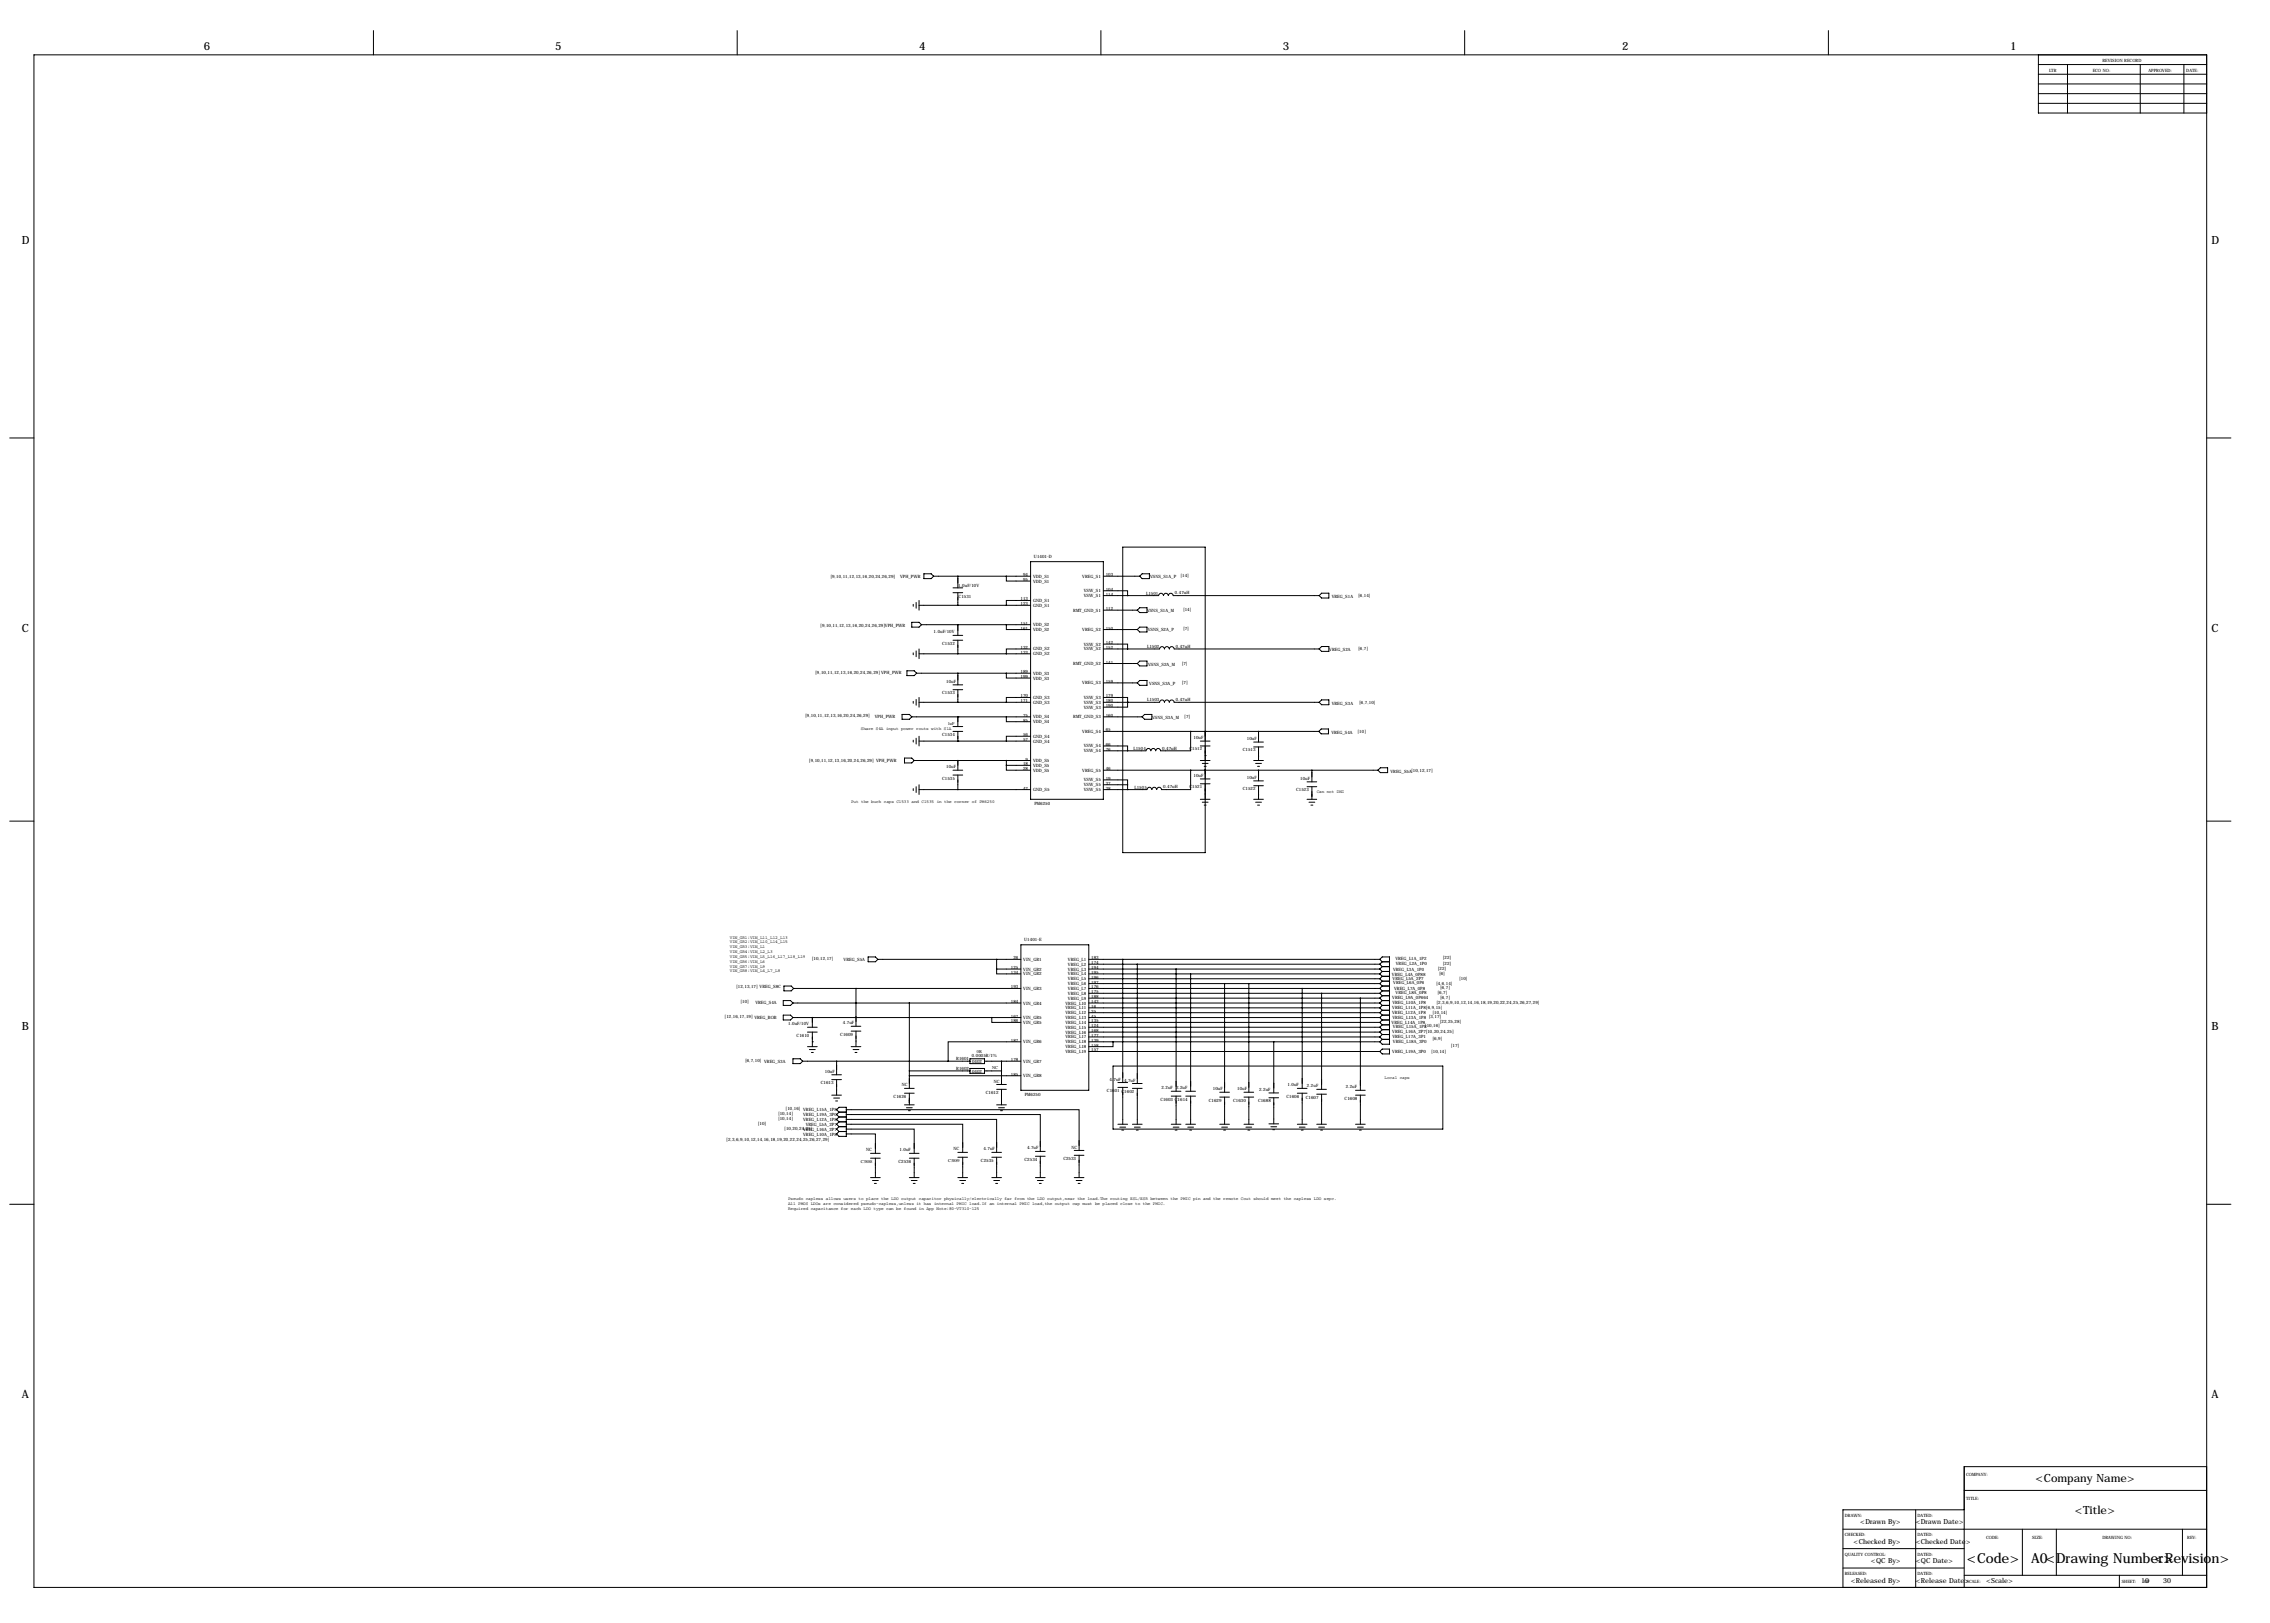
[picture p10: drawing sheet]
<svg xmlns="http://www.w3.org/2000/svg" width="1189mm" height="850mm" viewBox="0 0 1189 850" stroke-linecap="round" stroke-linejoin="round" font-family="sans-serif">
<defs><g id="words">
<g font-size="7.3">
<text x="1030" y="819">&lt;Code&gt;</text>
<text x="1064" y="819">A0&lt;Drawing Number&gt;</text>
<text x="1128" y="819">&lt;Revision&gt;</text>
</g>
<g font-size="5.9">
<text x="107" y="26">6</text>
<text x="291" y="26">5</text>
<text x="481" y="26">4</text>
<text x="672" y="26">3</text>
<text x="850" y="26">2</text>
<text x="1053" y="26">1</text>
<text x="11" y="128">D</text>
<text x="1158" y="128">D</text>
<text x="11" y="331">C</text>
<text x="1158" y="331">C</text>
<text x="11" y="539">B</text>
<text x="1158" y="539">B</text>
<text x="11" y="732">A</text>
<text x="1158" y="732">A</text>
<text x="1066" y="776">&lt;Company Name&gt;</text>
<text x="1087" y="793">&lt;Title&gt;</text>
</g>
<g font-size="3.6">
<text x="974" y="798">&lt;Drawn By&gt;</text>
<text x="1003" y="798">&lt;Drawn Date&gt;</text>
<text x="971" y="809">&lt;Checked By&gt;</text>
<text x="1003" y="809">&lt;Checked Date&gt;</text>
<text x="980" y="819">&lt;QC By&gt;</text>
<text x="1003" y="819">&lt;QC Date&gt;</text>
<text x="969" y="829">&lt;Released By&gt;</text>
<text x="1003" y="829">&lt;Release Date&gt;</text>
<text x="1040" y="829">&lt;Scale&gt;</text>
<text x="1121" y="829">10</text>
<text x="1133" y="829">30</text>
</g>
<g font-size="2.3">
<text x="1101" y="33">REVISION RECORD</text>
<text x="1073" y="38">LTR</text>
<text x="1096" y="38">ECO NO:</text>
<text x="1125" y="38">APPROVED:</text>
<text x="1145" y="38">DATE:</text>
<text x="542" y="292">U1401-D</text>
<text x="435" y="303">[9,10,11,12,13,16,20,24,26,29]</text>
<text x="471" y="302">VPH_PWR</text>
<text x="536" y="302">94</text>
<text x="536" y="304">95</text>
<text x="541" y="303">VDD_S1</text>
<text x="541" y="305">VDD_S1</text>
<text x="567" y="303">VREG_S1</text>
<text x="579" y="302">103</text>
<text x="602" y="302">VSNS_S1A_P</text>
<text x="618" y="302">[14]</text>
<text x="502" y="308">1.0uF/10V</text>
<text x="568" y="310">VSW_S1</text>
<text x="579" y="309">104</text>
<text x="579" y="312">114</text>
<text x="600" y="311">L1501</text>
<text x="615" y="311">0.47uH</text>
<text x="502" y="313">C1531</text>
<text x="535" y="314">113</text>
<text x="535" y="317">123</text>
<text x="541" y="315">GND_S1</text>
<text x="541" y="318">GND_S1</text>
<text x="568" y="313">VSW_S1</text>
<text x="697" y="313">VREG_S1A</text>
<text x="711" y="313">[6,14]</text>
<text x="562" y="320">RMT_GND_S1</text>
<text x="579" y="320">112</text>
<text x="601" y="320">VSNS_S1A_M</text>
<text x="620" y="320">[14]</text>
<text x="430" y="329">[9,10,11,12,13,16,20,24,26,29]VPH_PWR</text>
<text x="535" y="330">161</text>
<text x="535" y="327">151</text>
<text x="541" y="328">VDD_S2</text>
<text x="579" y="330">150</text>
<text x="620" y="330">[7]</text>
<text x="489" y="332">1.0uF/10V</text>
<text x="541" y="331">VDD_S2</text>
<text x="567" y="331">VREG_S2</text>
<text x="601" y="330">VSNS_S2A_P</text>
<text x="493" y="338">C1532</text>
<text x="535" y="340">132</text>
<text x="541" y="341">GND_S2</text>
<text x="568" y="338">VSW_S2</text>
<text x="568" y="341">VSW_S2</text>
<text x="579" y="337">142</text>
<text x="579" y="340">152</text>
<text x="601" y="339">L1502</text>
<text x="616" y="339">0.47uH</text>
<text x="696" y="341">VREG_S2A</text>
<text x="711" y="340">[6,7]</text>
<text x="535" y="342">133</text>
<text x="541" y="343">GND_S2</text>
<text x="579" y="347">141</text>
<text x="427" y="353">[9,10,11,12,13,16,20,24,26,29] VPH_PWR</text>
<text x="535" y="353">189</text>
<text x="541" y="353">VDD_S3</text>
<text x="562" y="348">RMT_GND_S2</text>
<text x="601" y="349">VSNS_S2A_M</text>
<text x="619" y="348">[7]</text>
<text x="496" y="358">10uF</text>
<text x="535" y="355">199</text>
<text x="541" y="356">VDD_S3</text>
<text x="567" y="358">VREG_S3</text>
<text x="579" y="358">159</text>
<text x="602" y="359">VSNS_S3A_P</text>
<text x="619" y="358">[7]</text>
<text x="493" y="364">C1533</text>
<text x="535" y="365">170</text>
<text x="579" y="365">179</text>
<text x="535" y="368">171</text>
<text x="541" y="366">GND_S3</text>
<text x="541" y="369">GND_S3</text>
<text x="568" y="366">VSW_S3</text>
<text x="568" y="369">VSW_S3</text>
<text x="568" y="371">VSW_S3</text>
<text x="579" y="368">180</text>
<text x="579" y="370">190</text>
<text x="601" y="367">L1503</text>
<text x="616" y="367">0.47uH</text>
<text x="697" y="369">VREG_S3A</text>
<text x="712" y="369">[6,7,10]</text>
<text x="422" y="375">[9,10,11,12,13,16,20,24,26,29]</text>
<text x="458" y="376">VPH_PWR</text>
<text x="536" y="375">75</text>
<text x="536" y="378">85</text>
<text x="541" y="376">VDD_S4</text>
<text x="562" y="376">RMT_GND_S3</text>
<text x="579" y="375">160</text>
<text x="603" y="376">VSNS_S3A_M</text>
<text x="620" y="376">[7]</text>
<text x="451" y="382">Share S4A input power routs with S1A</text>
<text x="496" y="379">1uF</text>
<text x="541" y="379">VDD_S4</text>
<text x="567" y="384">VREG_S4</text>
<text x="579" y="383">65</text>
<text x="493" y="385">C1534</text>
<text x="536" y="386">56</text>
<text x="536" y="388">57</text>
<text x="541" y="386">GND_S4</text>
<text x="541" y="389">GND_S4</text>
<text x="625" y="387">10uF</text>
<text x="653" y="388">10uF</text>
<text x="697" y="384">VREG_S4A</text>
<text x="711" y="384">[10]</text>
<text x="568" y="391">VSW_S4</text>
<text x="568" y="394">VSW_S4</text>
<text x="579" y="391">66</text>
<text x="579" y="393">76</text>
<text x="594" y="393">L1504</text>
<text x="609" y="393">0.47uH</text>
<text x="623" y="393">C1512</text>
<text x="651" y="394">C1513</text>
<text x="424" y="399">[9,10,11,12,13,16,20,24,26,29] VPH_PWR</text>
<text x="536" y="401">18</text>
<text x="537" y="398">9</text>
<text x="541" y="399">VDD_S5</text>
<text x="541" y="402">VDD_S5</text>
<text x="496" y="402">10uF</text>
<text x="536" y="403">28</text>
<text x="541" y="404">VDD_S5</text>
<text x="567" y="404">VREG_S5</text>
<text x="579" y="403">46</text>
<text x="625" y="407">10uF</text>
<text x="653" y="408">10uF</text>
<text x="728" y="405">VREG_S5A[10,12,17]</text>
<text x="493" y="408">C1535</text>
<text x="536" y="414">47</text>
<text x="568" y="409">VSW_S5</text>
<text x="568" y="412">VSW_S5</text>
<text x="579" y="408">19</text>
<text x="579" y="411">37</text>
<text x="579" y="414">38</text>
<text x="594" y="413">L1505</text>
<text x="609" y="413">0.47uH</text>
<text x="623" y="413">C1521</text>
<text x="651" y="414">C1522</text>
<text x="681" y="408">10uF</text>
<text x="541" y="414">GND_S5</text>
<text x="568" y="414">VSW_S5</text>
<text x="679" y="414">C1523</text>
<text x="690" y="415">Can not DNI</text>
<text x="446" y="420">Put the buck caps C1533 and C1535 in the corner of PM6250</text>
<text x="542" y="421">PM6250</text>
<text x="382" y="492">VIN_GR1:VIN_L11_L12_L13</text>
<text x="382" y="497">VIN_GR3:VIN_L1</text>
<text x="382" y="494">VIN_GR2:VIN_L10_L14_L15</text>
<text x="536" y="493">U1401-E</text>
<text x="382" y="499">VIN_GR4:VIN_L2_L3</text>
<text x="382" y="502">VIN_GR5:VIN_L5_L16_L17_L18_L19</text>
<text x="425" y="503">[10,12,17]</text>
<text x="442" y="503">VREG_S5A</text>
<text x="531" y="502">26</text>
<text x="536" y="503">VIN_GR1</text>
<text x="559" y="503">VREG_L1</text>
<text x="572" y="502">183</text>
<text x="731" y="503">VREG_L1A_1P2</text>
<text x="756" y="502">[22]</text>
<text x="382" y="509">VIN_GR8:VIN_L4_L7_L8</text>
<text x="382" y="507">VIN_GR7:VIN_L9</text>
<text x="382" y="504">VIN_GR6:VIN_L6</text>
<text x="529" y="508">125</text>
<text x="536" y="508">VIN_GR2</text>
<text x="559" y="506">VREG_L2</text>
<text x="559" y="508">VREG_L3</text>
<text x="572" y="505">174</text>
<text x="572" y="508">194</text>
<text x="730" y="508">VREG_L3A_1P0</text>
<text x="731" y="506">VREG_L2A_1P0</text>
<text x="753" y="508">[22]</text>
<text x="756" y="506">[22]</text>
<text x="529" y="510">134</text>
<text x="536" y="511">VIN_GR2</text>
<text x="559" y="511">VREG_L4</text>
<text x="559" y="516">VREG_L6</text>
<text x="559" y="513">VREG_L5</text>
<text x="572" y="510">195</text>
<text x="572" y="513">196</text>
<text x="572" y="515">197</text>
<text x="729" y="511">VREG_L4A_0P88</text>
<text x="729" y="513">VREG_L5A_2P7</text>
<text x="730" y="516">VREG_L6A_0P6</text>
<text x="754" y="511">[6]</text>
<text x="764" y="513">[10]</text>
<text x="386" y="517">[12,13,17] VREG_S8C</text>
<text x="529" y="518">193</text>
<text x="536" y="518">VIN_GR3</text>
<text x="559" y="518">VREG_L7</text>
<text x="559" y="521">VREG_L8</text>
<text x="572" y="518">176</text>
<text x="572" y="520">175</text>
<text x="730" y="518">VREG_L7A_0P8</text>
<text x="731" y="521">VREG_L8A_0P8</text>
<text x="752" y="516">[4,6,14]</text>
<text x="753" y="521">[6,7]</text>
<text x="754" y="518">[6,7]</text>
<text x="388" y="525">[10]</text>
<text x="396" y="526">VREG_S4A</text>
<text x="529" y="525">184</text>
<text x="536" y="526">VIN_GR4</text>
<text x="558" y="526">VREG_L10</text>
<text x="559" y="524">VREG_L9</text>
<text x="572" y="523">188</text>
<text x="572" y="528">16</text>
<text x="572" y="525">143</text>
<text x="729" y="523">VREG_L9A_0P664</text>
<text x="729" y="526">VREG_L10A_1P8</text>
<text x="752" y="526">[2,3,6,9,10,12,14,16,18,19,20,22,24,25,26,27,29]</text>
<text x="754" y="523">[6,7]</text>
<text x="380" y="533">[12,16,17,19] VREG_BOB</text>
<text x="529" y="533">167</text>
<text x="536" y="534">VIN_GR5</text>
<text x="558" y="529">VREG_L11</text>
<text x="558" y="531">VREG_L12</text>
<text x="558" y="534">VREG_L13</text>
<text x="572" y="530">35</text>
<text x="572" y="533">45</text>
<text x="729" y="531">VREG_L12A_1P8</text>
<text x="729" y="528">VREG_L11A_1P8[6,9,15]</text>
<text x="729" y="533">VREG_L13A_1P8 [3,17]</text>
<text x="750" y="531">[10,14]</text>
<text x="413" y="537">1.0uF/10V</text>
<text x="441" y="536">4.7uF</text>
<text x="529" y="535">186</text>
<text x="536" y="536">VIN_GR5</text>
<text x="558" y="536">VREG_L14</text>
<text x="558" y="539">VREG_L15</text>
<text x="572" y="535">135</text>
<text x="572" y="538">124</text>
<text x="729" y="536">VREG_L14A_1P8</text>
<text x="730" y="539">VREG_L15A_1P8</text>
<text x="746" y="538">[10,16]</text>
<text x="754" y="536">[22,25,28]</text>
<text x="417" y="543">C1610</text>
<text x="440" y="542">C1609</text>
<text x="529" y="546">187</text>
<text x="558" y="541">VREG_L16</text>
<text x="558" y="544">VREG_L17</text>
<text x="572" y="541">168</text>
<text x="572" y="543">177</text>
<text x="572" y="546">139</text>
<text x="729" y="541">VREG_L16A_2P7[10,20,24,25]</text>
<text x="729" y="544">VREG_L17A_3P1</text>
<text x="750" y="544">[6,9]</text>
<text x="512" y="551">0R</text>
<text x="536" y="546">VIN_GR6</text>
<text x="558" y="546">VREG_L18</text>
<text x="558" y="549">VREG_L18</text>
<text x="558" y="551">VREG_L19</text>
<text x="572" y="548">158</text>
<text x="572" y="551">157</text>
<text x="729" y="552">VREG_L19A_3P0</text>
<text x="730" y="546">VREG_L18A_3P0</text>
<text x="750" y="551">[10,14]</text>
<text x="760" y="548">[17]</text>
<text x="390" y="556">[6,7,10] VREG_S3A</text>
<text x="501" y="555">R1601</text>
<text x="509" y="554">0.0005R/1%</text>
<text x="509" y="557">0402</text>
<text x="529" y="556">178</text>
<text x="536" y="557">VIN_GR7</text>
<text x="432" y="562">10uF</text>
<text x="501" y="560">R1602</text>
<text x="509" y="562">0402</text>
<text x="520" y="560">NC</text>
<text x="529" y="563">185</text>
<text x="430" y="568">C1613</text>
<text x="472" y="569">NC</text>
<text x="521" y="567">NC</text>
<text x="536" y="564">VIN_GR8</text>
<text x="581" y="566">4.7uF</text>
<text x="589" y="566">4.7uF</text>
<text x="674" y="569">1.0uF</text>
<text x="684" y="569">2.2uF</text>
<text x="705" y="570">2.2uF</text>
<text x="725" y="565">Local caps</text>
<text x="468" y="575">C1626</text>
<text x="516" y="573">C1612</text>
<text x="537" y="574">PM6250</text>
<text x="580" y="572">C1601 C1602</text>
<text x="608" y="571">2.2uF 2.2uF</text>
<text x="635" y="571">10uF</text>
<text x="648" y="571">10uF</text>
<text x="659" y="571">2.2uF</text>
<text x="674" y="575">C1606</text>
<text x="684" y="575">C1607</text>
<text x="704" y="576">C1608</text>
<text x="411" y="581">[10,16] VREG_L15A_1P8</text>
<text x="608" y="576">C1603 C1614</text>
<text x="633" y="577">C1629</text>
<text x="646" y="577">C1630</text>
<text x="659" y="577">C1688</text>
<text x="407" y="587">[10,14]</text>
<text x="407" y="584">[10,14]</text>
<text x="421" y="587">VREG_L12A_1P8</text>
<text x="421" y="584">VREG_L19A_3P0</text>
<text x="397" y="589">[10]</text>
<text x="411" y="592">[10,20,24,25]</text>
<text x="421" y="592">VREG_L16A_2P7</text>
<text x="422" y="590">VREG_L5A_2P7</text>
<text x="380" y="597">[2,3,6,9,10,12,14,16,18,19,20,22,24,25,26,27,29]</text>
<text x="421" y="595">VREG_L10A_1P8</text>
<text x="454" y="603">NC</text>
<text x="471" y="603">1.0uF</text>
<text x="499" y="603">NC</text>
<text x="515" y="603">4.7uF</text>
<text x="538" y="602">4.7uF</text>
<text x="561" y="601">NC</text>
<text x="451" y="609">C3888</text>
<text x="471" y="609">C2536</text>
<text x="497" y="608">C3889</text>
<text x="514" y="608">C2535</text>
<text x="537" y="608">C2534</text>
<text x="557" y="607">C2533</text>
<text x="413" y="629">Pseudo capless allows users to place the LDO output capacitor physically/electrically far from the LDO output,near the load.The routing ESL/ESR between the PMIC pin and the remote Cout should meet the capless LDO sepc.</text>
<text x="413" y="631">All PMOS LDOs are considered pseudo-capless,unless it has internal PMIC load.If an internal PMIC load,the output cap must be placed close to the PMIC.</text>
<text x="413" y="634">Required capacitance for each LDO type can be found in App Note:80-VT310-125</text>
<text x="1030" y="773">COMPANY:</text>
<text x="1030" y="786">TITLE:</text>
<text x="966" y="795">DRAWN:</text>
<text x="1004" y="795">DATED:</text>
<text x="966" y="805">CHECKED:</text>
<text x="1004" y="805">DATED:</text>
<text x="1040" y="806">CODE:</text>
<text x="1064" y="806">SIZE:</text>
<text x="1101" y="806">DRAWING NO:</text>
<text x="1146" y="806">REV:</text>
<text x="966" y="815">QUALITY CONTROL:</text>
<text x="1004" y="815">DATED:</text>
<text x="966" y="825">RELEASED:</text>
<text x="1004" y="825">DATED:</text>
<text x="1030" y="829">SCALE:</text>
<text x="1111" y="829">SHEET:</text>
<text x="1123" y="829">OF</text>
</g>
</g></defs>
<g fill="none" stroke="#000" stroke-width=".52">
<path d="M196 16v13M386 16v13M577 16v13M767 16v13M958 16v13M18 29h1138v802h-1138zM1068 29v30h88M1068 34h88M1068 39h88M1083 34v25M1121 34v25M1144 34v25"/>
<path d="M1068 44h88M1068 49h88M1068 54h88M5 229h13M1156 229h12M540 294h38v125h-38zM588 287h43v160h-43zM478 317v1M480 315v4M481 317h59M481 314v6M484 301h4l1 1-1 1h-4z"/>
<path d="M489 302h51M499 310h5M499 308h5M502 302v6M502 310v7M527 302v2h13M540 314h-13v3M578 312h29a1.3 1.3 0 0 1 1-1 1.3 1.3 0 0 1 1 1 1.3 1.3 0 0 1 2-1 1.3 1.3 0 0 1 1 1 1.3 1.3 0 0 1 1-1 1.3 1.3 0 0 1 1 1h77M578 309h13v3M578 302h19M578 320h18M596 320l1-2h4v3h-4z"/>
<path d="M598 301h4v2h-4l-1-1zM691 312l1-1h4v2h-4zM478 326h3l2 1-2 1h-3zM481 340v5M483 327h57M499 335h5M499 333h5M502 327v6M502 335v7M527 327v3h13M540 340h-13v2M578 340h29a1.3 1.3 0 0 1 2-1 1.3 1.3 0 0 1 1 1 1.3 1.3 0 0 1 1-1 1.3 1.3 0 0 1 1 1 1.3 1.3 0 0 1 2-1 1.3 1.3 0 0 1 1 1h76"/>
<path d="M578 337h13v3M578 330h18M596 330l1-2h4v3h-4zM691 340l1-1h4v2h-4zM475 351h4l1 2-1 1h-4zM478 342v1M480 341v3M480 353h60M481 342h59M499 359h5M502 353v6M527 353v2h13"/>
<path d="M578 347h18M578 358h18M596 358l1-2h4v3h-4zM597 346h4v3h-4l-1-2zM472 374h4l2 1-2 2h-4zM478 375h62M478 367v1M480 366v3M481 368h59M481 365v5M499 361h5M502 375h.1"/>
<path d="M502 361v7M502 375v6M527 375v3h13M540 365h-13v3M578 368h29a1.3 1.3 0 0 1 2-1 1.3 1.3 0 0 1 1 1 1.3 1.3 0 0 1 1-1 1.3 1.3 0 0 1 1 1 1.3 1.3 0 0 1 2-1 1.3 1.3 0 0 1 1 1h76M578 365h13v3M578 375h20M591 368h.1M591 368v2h-13M599 374h4v3h-4l-1-2zM691 368l1-1h4v2h-4zM474 397h4l1 1-1 2h-4z"/>
<path d="M478 388v1M479 398h61M480 387v3M481 388h59M481 386v5M499 383h5M499 381h5M502 388h.1M502 398h.1M502 383v5M502 398v5M527 398v3"/>
<path d="M540 386h-13v2M578 391h13v2M578 383h113M624 383v10h-16a1.3 1.3 0 0 0-1-1 1.3 1.3 0 0 0-2 1 1.3 1.3 0 0 0-1-1 1.3 1.3 0 0 0-1 1 1.3 1.3 0 0 0-2-1 1.3 1.3 0 0 0-1 1h-22M629 391h5M629 388h5M629 398h5M630 400h3M631 383h.1M631 396h.1M657 391h5M657 389h5"/>
<path d="M657 398h5M658 400h3M659 383v6M659 391v7M691 383l1-1h4v2h-4zM478 413v1M480 412v3M481 414h59M481 411v5M499 406h5M499 403h5M502 406v8"/>
<path d="M527 401v2h13M527 401h13M578 408h13v3M578 403h144M578 411h13M591 411v3M624 403v11h-16a1.3 1.3 0 0 0-1-2 1.3 1.3 0 0 0-1 2 1.3 1.3 0 0 0-1-2 1.4 1.4 0 0 0-2 2 1.3 1.3 0 0 0-1-2 1.3 1.3 0 0 0-1 2h-23M629 410h5M629 408h5M629 419h5M631 401h1M657 412h5"/>
<path d="M657 409h5M657 419h5M659 401h1M659 403v6M659 412v7M685 412h5M685 409h5M685 419h5M687 403v6M687 412v7M723 402h4v3h-4l-1-2zM5 430h13"/>
<path d="M630 420h3M631 422h1M658 420h3M659 422h1M686 420h3M687 422h1M1156 430h12M535 495h35v76h-35zM411 516h3l2 2-2 1h-3zM416 518h119M448 518v19M455 501h3l2 1-2 2h-3z"/>
<path d="M460 502h75M522 508v2h13M522 508h13M522 502v6M570 502h153M570 508h153M570 510h153M570 518h153M570 505h153M570 513h153M570 515h153M588 502v65"/>
<path d="M596 505v62M616 508v64M624 510v62M641 515v57M654 515v57M682 518v52M723 502l1-1h4v46h-4l-1-1M723 502l1 2M723 505l1 1M723 508l1 1M723 510l1 1M723 513l1 1"/>
<path d="M723 515l1 1M723 518l1 1M724 504h4M724 506h4M724 504l-1 1M724 509h4M724 506l-1 2M724 511h4M724 509l-1 1M724 514h4M724 511l-1 2M724 516h4"/>
<path d="M724 514l-1 1M724 519h4M724 516l-1 2M724 519l-1 1M410 524h4l1 1-1 2h-4zM410 532h4l1 1-1 1h-4zM415 525h120M415 533h120M423 538h5M425 533h.1M425 533v5M446 537h5"/>
<path d="M476 525v45M519 533v2h16M570 538h153M570 525h153M570 533h153M570 535h153M570 520h153M570 523h153M570 528h153M570 530h153M692 520v51M712 523v48"/>
<path d="M723 520l1 1M723 523l1 1M723 525l1 2M723 528l1 1M723 530l1 2M723 533l1 1M723 535l1 2M723 538l1 1M724 521h4M724 524h4M724 521l-1 2M724 527h4"/>
<path d="M724 524l-1 1M724 529h4M724 527l-1 1M724 532h4M724 529l-1 1M724 534h4M724 532l-1 1M724 537h4M724 534l-1 1M724 539h4M724 537l-1 1M724 539l-1 2"/>
<path d="M415 555h4l1 1-1 1h-4zM420 556h88M423 541h5M423 548h5M424 550h3M425 551h1M425 546h.1M425 541v7M438 556v7M446 540h5M446 548h5M447 550h3"/>
<path d="M448 551h1M448 540v8M508 555h8v2h-8zM508 560h8v2h-8zM516 556h19M525 556v12M535 546h-38v10M570 541h153M570 546h153M570 543h153M570 551h153M583 546v2h-13"/>
<path d="M583 558h173v33h-173zM667 546v26M723 551l1-2h4v3h-4zM723 541l1 1M723 543l1 1M724 542h4M724 544h4M724 542l-1 1M724 544l-1 2M436 565h5M436 563h5M436 574h5"/>
<path d="M437 575h3M438 577h1M438 565v9M474 573h5M474 570h5M474 579h5M476 561h32M476 563h59M476 573v6M516 561h9M522 571h5M522 568h5"/>
<path d="M522 579h5M525 571v8M585 569h6M585 567h6M588 569v20M593 570h5M593 567h5M596 570v19M613 574h5M613 572h5M616 574v15M621 574h5"/>
<path d="M621 572h5M624 574v15M639 575h5M639 572h5M641 575v14M652 575h5M652 572h5M654 575v14M665 575h5M665 572h5M667 575v14M679 573h6"/>
<path d="M679 570h6M682 573v16M690 571h5M690 573h5M692 573v16M710 571h5M710 574h5M712 574v15M439 582l-1-1 1-1h4v15h-4l-1-1 1-1M439 582h4M439 582l-1 2 1 1M439 585h4"/>
<path d="M439 585l-1 1 1 2M439 588h4M439 588l-1 1 1 1M439 590h4M439 590l-1 1 1 2M439 593h4M443 586h79v18M443 591h36v13M443 589h61v15M443 581h122v22M443 584h102v19M443 594h15v10"/>
<path d="M475 580h3M476 582h1M523 580h3M524 582h1M585 589h6M586 590h4M588 592h1M593 589h5M594 590h3M595 592h1M613 589h5M614 590h3"/>
<path d="M615 592h1M621 589h5M622 590h3M623 592h1M639 589h5M640 590h3M641 592h1M652 589h5M653 590h3M654 592h1M665 589h5M666 590h3"/>
<path d="M667 592h1M679 589h6M680 590h4M681 592h1M690 589h5M691 590h3M692 592h1M710 589h5M711 590h3M712 592h1M456 607h5M456 604h5"/>
<path d="M456 617h5M457 618h3M458 620h1M458 607v10M476 607h5M476 604h5M476 617h5M477 618h3M478 620h1M479 607v10M502 606h5M502 604h5"/>
<path d="M502 617h5M503 618h3M504 620h1M504 606v11M519 606h6M519 604h6M519 617h6M520 618h3M521 620h1M522 606v11M542 606h5M542 603h5"/>
<path d="M542 617h5M543 618h3M544 620h1M545 606v11M563 605h5M563 603h5M563 617h5M564 618h3M565 620h1M565 605v12M5 631h13M1156 631h12"/>
<path d="M1156 768h-127v63M1003 791v40M1029 781h127M1029 791h-64v40M965 801h191M965 811h64M1059 801v24M1077 801v24M1143 801v24M965 821h64M1029 825h127M1110 825v6"/>
</g>
<use href="#words"/>
</svg>
